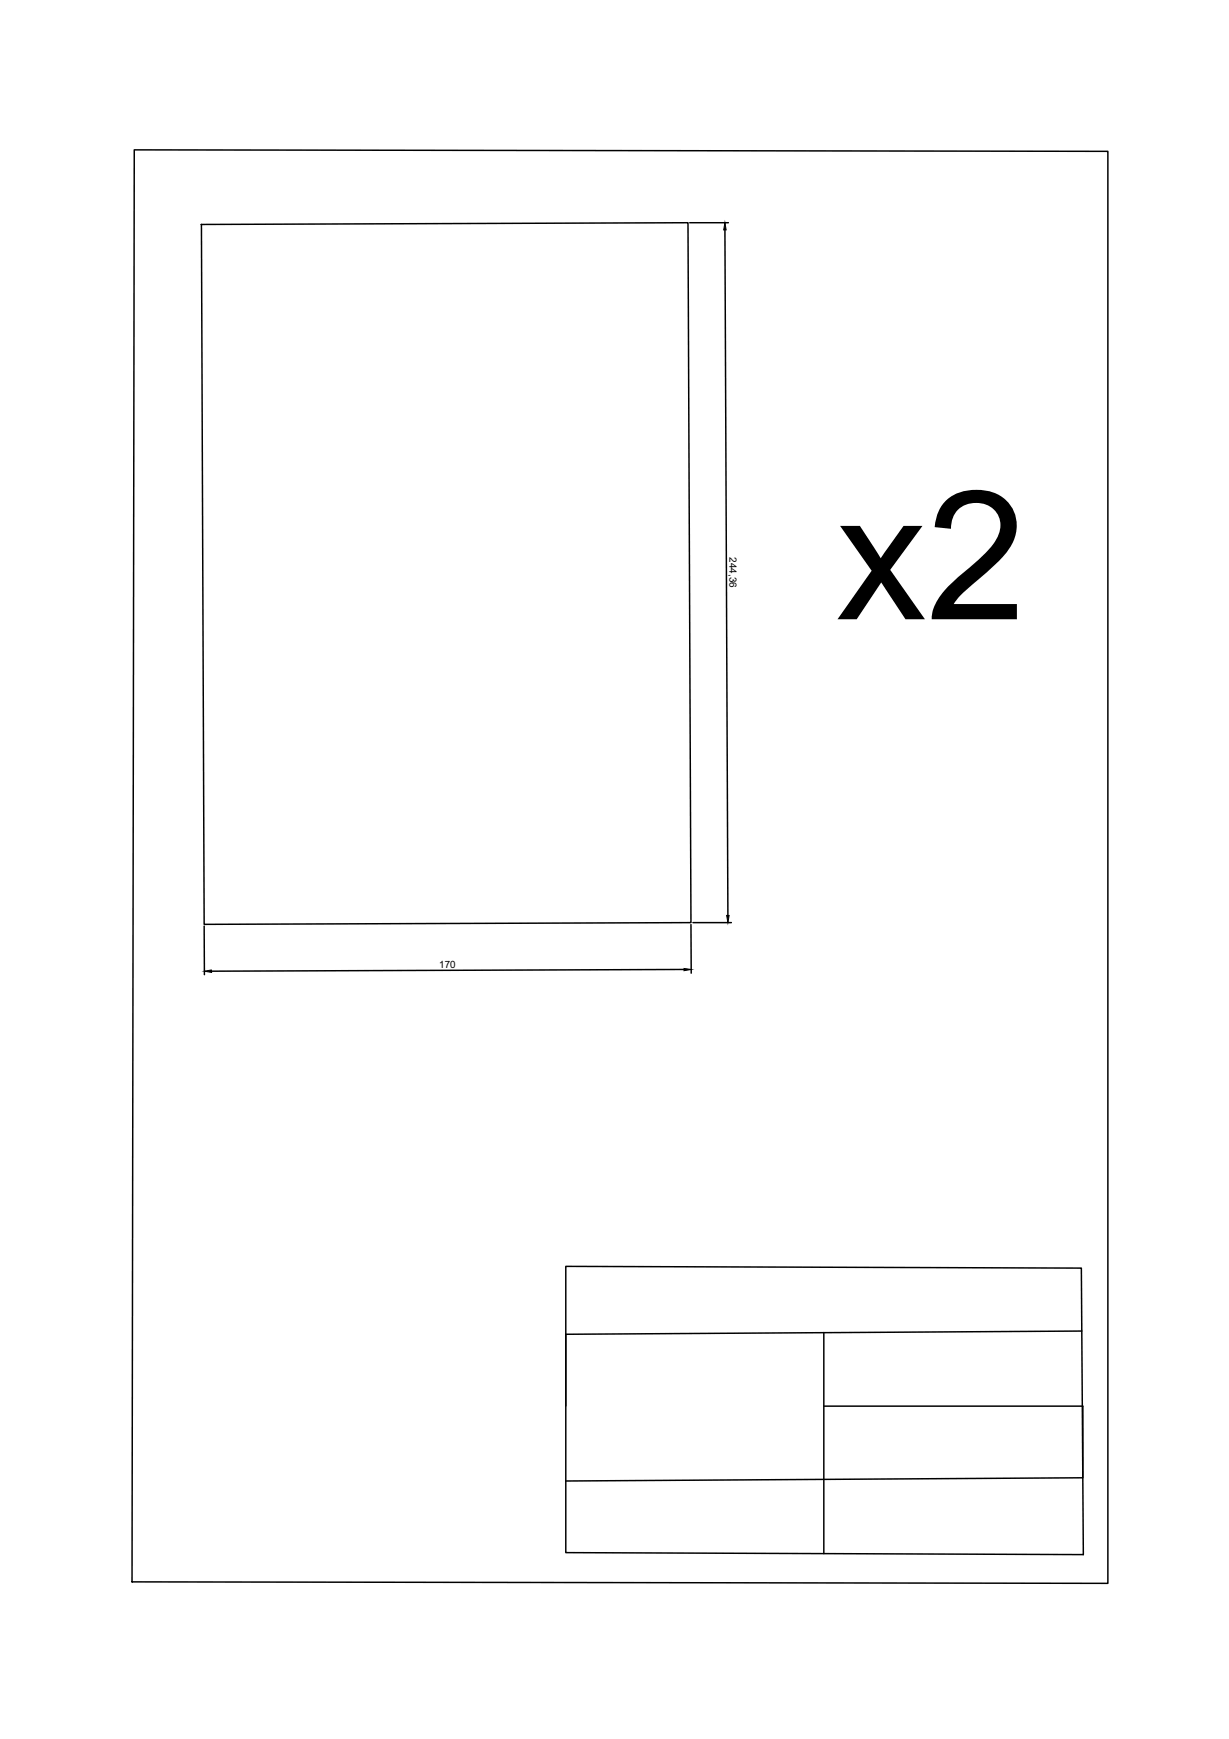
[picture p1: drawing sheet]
<svg xmlns="http://www.w3.org/2000/svg" width="210mm" height="297mm" viewBox="0 0 210 297" stroke-linecap="round" stroke-linejoin="round" font-family="sans-serif">
<defs><g id="words">
<text font-size="30.8" x="142.8" y="105.8">x2</text>
<g font-size="1.7">
<text x="124.6" y="95.2" transform="rotate(90 124.6 95.2)">244,36</text>
<text x="75" y="165.4" transform="rotate(-1 75 165.4)">170</text>
</g>
</g></defs>
<!-- layer: 0 -->
<path d="M22.9 25.6l166.3 .3v244.6l-166.7-.3zM34.4 38.3l83.1-.3 .5 119.6-83.1 .3-.5-119.6M117.8 38h6.6M123.8 39.3l.5 117.1M34.9 158.2v8.3M118 157.9l.1 8.3M118.3 157.6h6.6M116.8 165.6l-80.7 .3M96.6 216.3l88.1 .3 .3 48.9-88.4-.3zM140.7 227.6v37.8M184.8 227.4l-88.2 .5v12.2M140.7 240.2h44.2v12.2l-88.3 .6" fill="none" stroke="#000" stroke-width=".25"/>
<path d="M123.8 38l.2 1.3h-.4zM124.1 156.4h.4l-.2 1.2zM34.9 165.9l1.2-.2v.4zM116.8 165.4l1.3 .2-1.3 .2z" fill="#000" stroke="#000" stroke-width=".17"/>
<use href="#words"/>
</svg>
